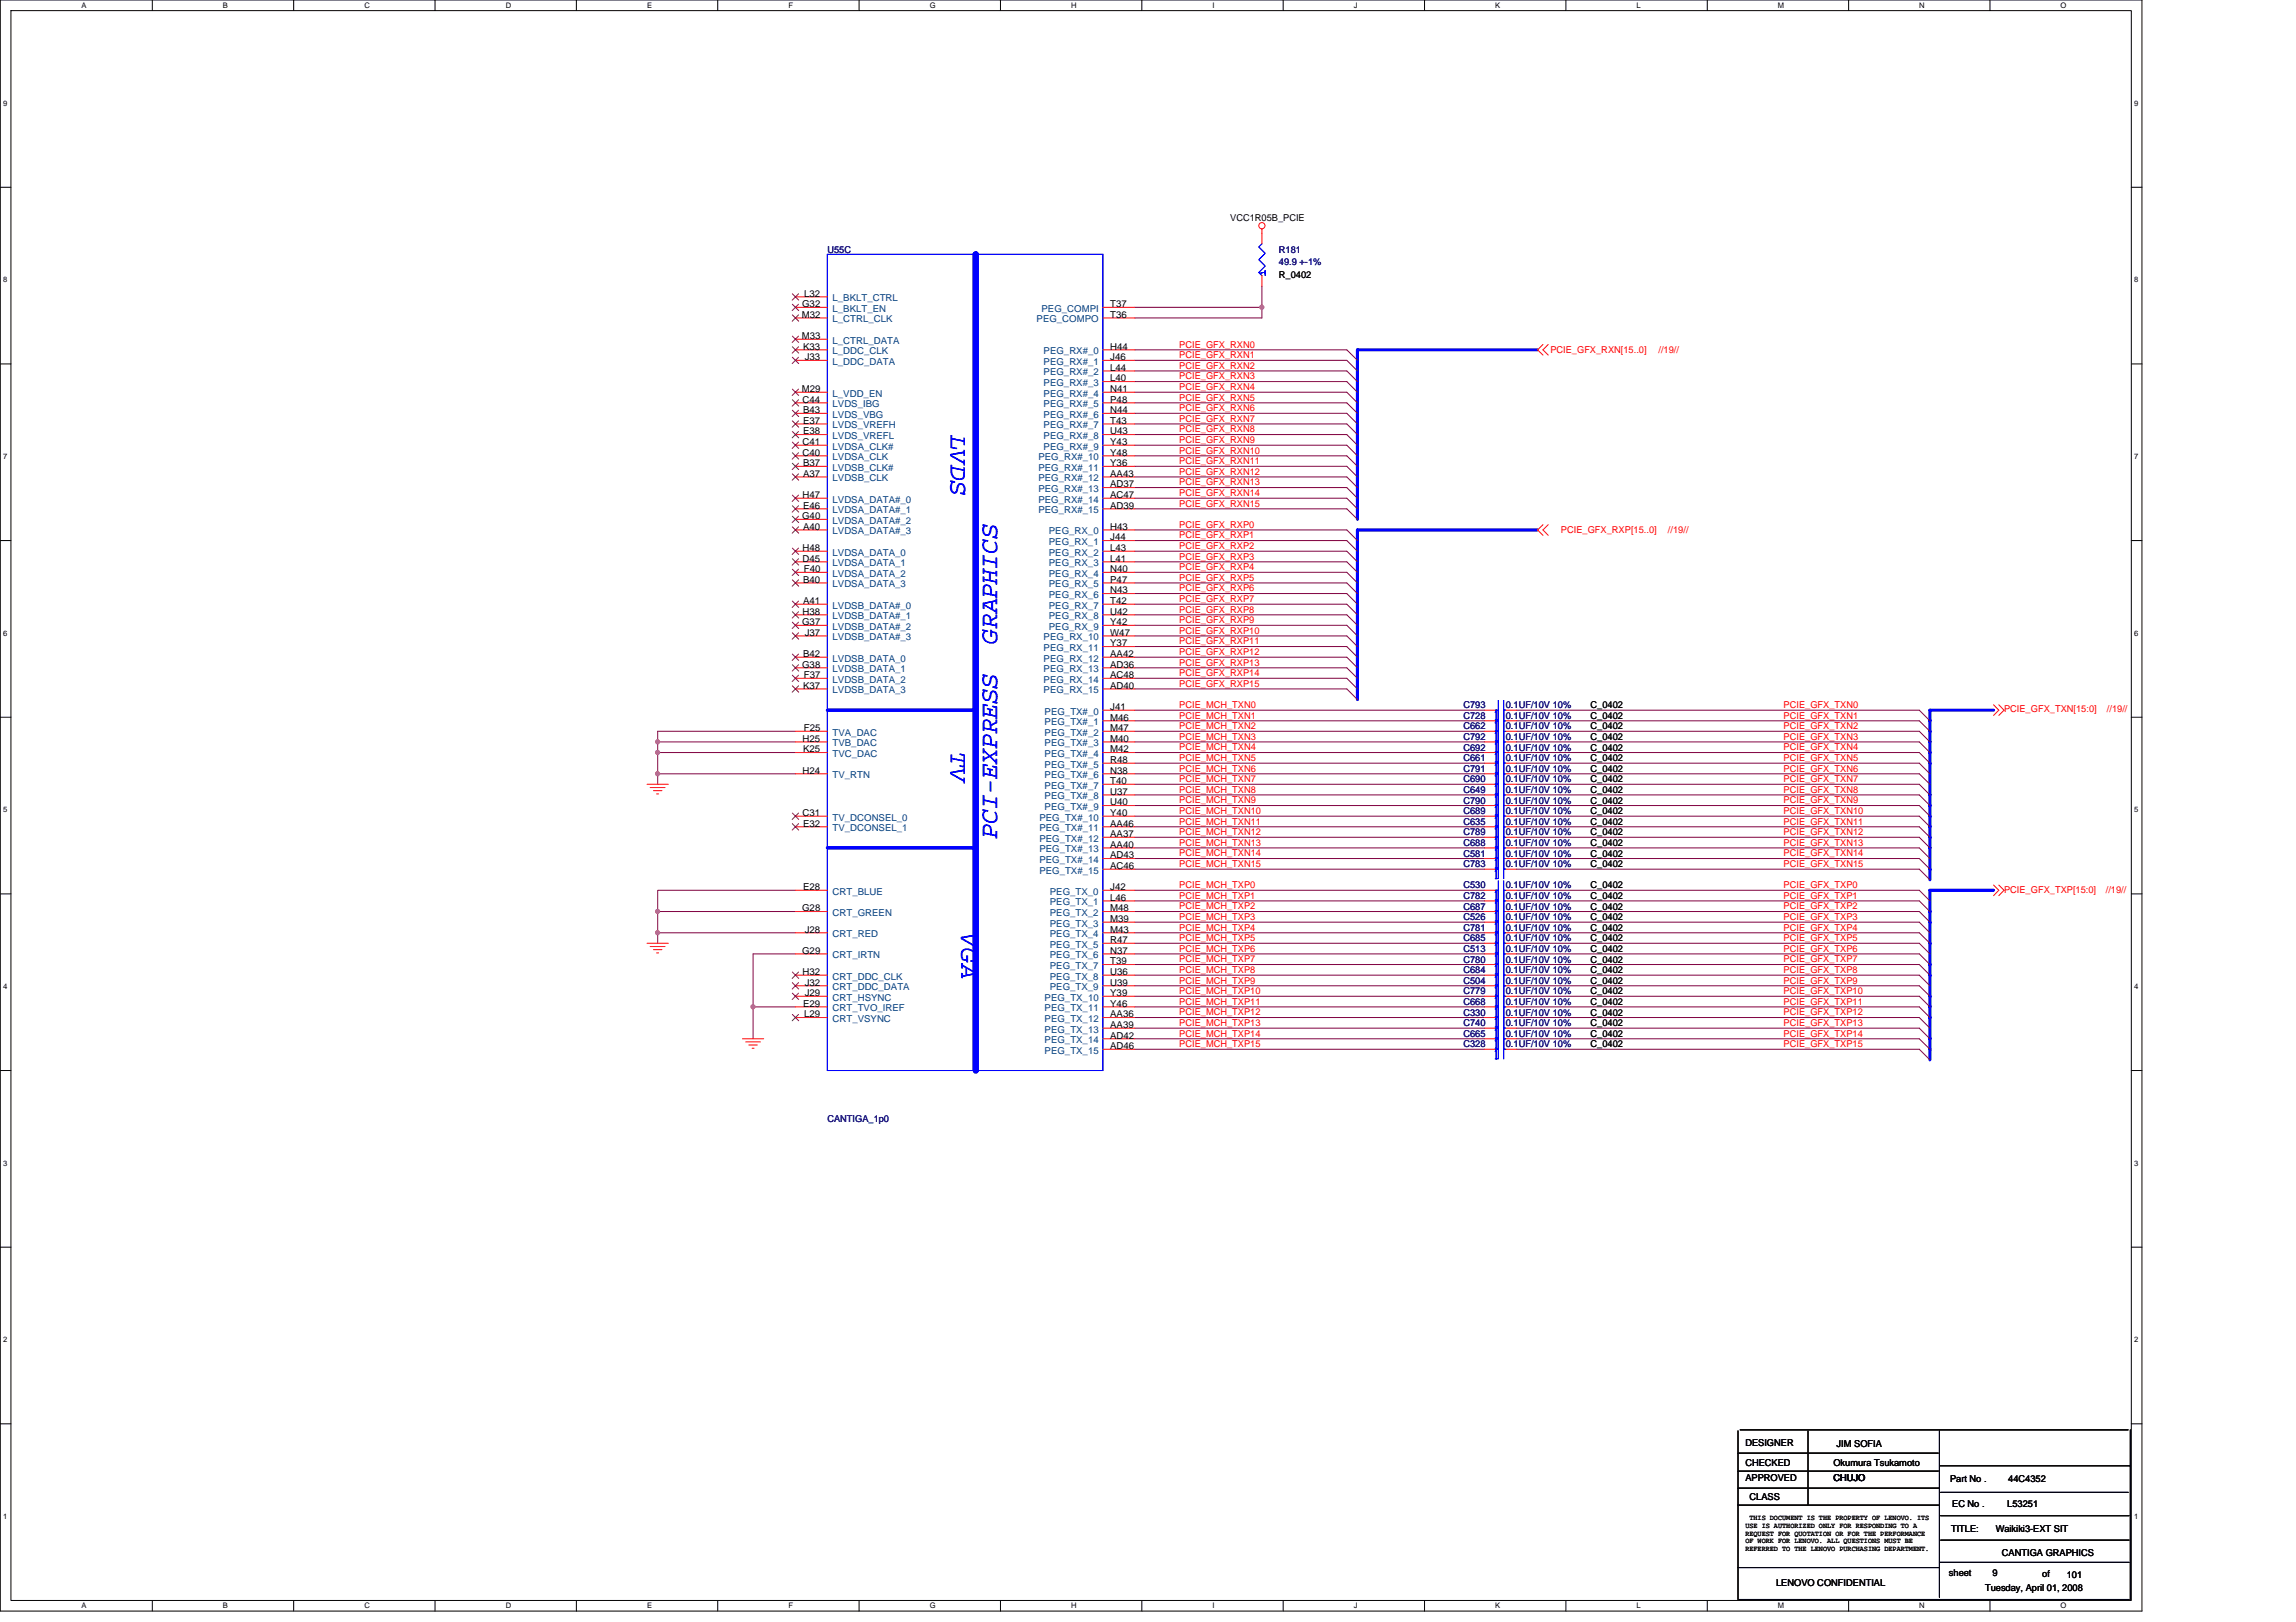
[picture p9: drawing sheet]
<svg xmlns="http://www.w3.org/2000/svg" width="297mm" height="210mm" viewBox="0 0 297 210" stroke-linecap="round" stroke-linejoin="round" font-family="sans-serif">
<defs><g id="words">
<g font-size="3.3" fill="#00f">
<text x="123" y="56.2" transform="rotate(90 123 56.2)">LVDS</text>
<text x="129" y="83.3" transform="rotate(-90 129 83.3)">GRAPHICS</text>
<text x="123" y="97.4" transform="rotate(90 123 97.4)">TV</text>
<text x="129" y="108.6" transform="rotate(-90 129 108.6)">PCI-EXPRESS</text>
<text x="124.4" y="120.7" transform="rotate(90 124.4 120.7)">VGA</text>
</g>
<g font-size="1.2">
<text x="159.1" y="28.6">VCC1R05B_PCIE</text>
<text x="165.5" y="36">R_0402</text>
<text x="103.7" y="41.1">M32</text>
<text x="103.8" y="39.8">G32</text>
<text x="104.1" y="38.4">L32</text>
<text x="143.6" y="41.1">T36</text>
<text x="143.6" y="39.8">T37</text>
<text x="103.7" y="43.9">M33</text>
<text x="103.9" y="45.3">K33</text>
<text x="104.1" y="46.6">J33</text>
<text x="143.6" y="45.3">H44</text>
<text x="143.6" y="46.6">J46</text>
<text x="143.6" y="48">L44</text>
<text x="103.7" y="50.7">M29</text>
<text x="103.8" y="52.1">C44</text>
<text x="103.9" y="53.5">B43</text>
<text x="143.6" y="49.4">L40</text>
<text x="143.6" y="50.7">N41</text>
<text x="143.6" y="52.1">P48</text>
<text x="143.6" y="53.5">N44</text>
<text x="103.8" y="57.6">C41</text>
<text x="103.8" y="59">C40</text>
<text x="103.9" y="54.8">E37</text>
<text x="103.9" y="56.2">E38</text>
<text x="143.6" y="54.8">T43</text>
<text x="143.6" y="56.2">U43</text>
<text x="143.6" y="57.6">Y43</text>
<text x="143.6" y="59">Y48</text>
<text x="103.8" y="64.5">H47</text>
<text x="103.9" y="65.8">E46</text>
<text x="103.9" y="60.3">B37</text>
<text x="103.9" y="61.7">A37</text>
<text x="143.6" y="60.3">Y36</text>
<text x="143.6" y="61.7">AA43</text>
<text x="143.6" y="63.1">AD37</text>
<text x="143.6" y="64.5">AC47</text>
<text x="143.6" y="65.8">AD39</text>
<text x="103.8" y="67.2">G40</text>
<text x="103.8" y="71.3">H48</text>
<text x="103.9" y="68.6">A40</text>
<text x="143.6" y="68.6">H43</text>
<text x="143.6" y="69.9">J44</text>
<text x="143.6" y="71.3">L43</text>
<text x="103.8" y="72.7">D45</text>
<text x="103.9" y="75.4">B40</text>
<text x="104" y="74">F40</text>
<text x="143.6" y="72.7">L41</text>
<text x="143.6" y="74">N40</text>
<text x="143.6" y="75.4">P47</text>
<text x="143.6" y="76.8">N43</text>
<text x="103.8" y="80.9">G37</text>
<text x="103.8" y="79.5">H38</text>
<text x="103.9" y="78.2">A41</text>
<text x="104.1" y="82.3">J37</text>
<text x="143.6" y="78.2">T42</text>
<text x="143.6" y="79.5">U42</text>
<text x="143.6" y="80.9">Y42</text>
<text x="143.6" y="82.3">W47</text>
<text x="143.6" y="83.7">Y37</text>
<text x="103.8" y="86.4">G38</text>
<text x="103.9" y="85">B42</text>
<text x="103.9" y="89.1">K37</text>
<text x="104" y="87.8">F37</text>
<text x="143.6" y="85">AA42</text>
<text x="143.6" y="86.4">AD36</text>
<text x="143.6" y="87.8">AC48</text>
<text x="143.6" y="89.1">AD40</text>
<text x="103.8" y="96">H25</text>
<text x="104" y="94.6">F25</text>
<text x="143.6" y="91.9">J41</text>
<text x="143.6" y="96">M40</text>
<text x="143.6" y="93.3">M46</text>
<text x="143.6" y="94.6">M47</text>
<text x="205.8" y="91.7">C_0402</text>
<text x="205.8" y="94.4">C_0402</text>
<text x="205.8" y="95.8">C_0402</text>
<text x="205.8" y="93">C_0402</text>
<text x="103.8" y="100.1">H24</text>
<text x="103.9" y="97.4">K25</text>
<text x="143.6" y="97.4">M42</text>
<text x="143.6" y="98.7">R48</text>
<text x="143.6" y="100.1">N38</text>
<text x="143.6" y="101.5">T40</text>
<text x="205.8" y="101.3">C_0402</text>
<text x="205.8" y="97.1">C_0402</text>
<text x="205.8" y="99.9">C_0402</text>
<text x="205.8" y="98.5">C_0402</text>
<text x="103.8" y="105.6">C31</text>
<text x="103.9" y="107">E32</text>
<text x="143.6" y="102.8">U37</text>
<text x="143.6" y="104.2">U40</text>
<text x="143.6" y="105.6">Y40</text>
<text x="143.6" y="107">AA46</text>
<text x="205.8" y="102.6">C_0402</text>
<text x="205.8" y="106.7">C_0402</text>
<text x="205.8" y="105.4">C_0402</text>
<text x="205.8" y="104">C_0402</text>
<text x="143.6" y="108.3">AA37</text>
<text x="143.6" y="109.7">AA40</text>
<text x="143.6" y="111.1">AD43</text>
<text x="143.6" y="112.5">AC46</text>
<text x="205.8" y="112.2">C_0402</text>
<text x="205.8" y="110.8">C_0402</text>
<text x="205.8" y="109.5">C_0402</text>
<text x="205.8" y="108.1">C_0402</text>
<text x="103.8" y="117.9">G28</text>
<text x="103.9" y="115.2">E28</text>
<text x="143.6" y="115.2">J42</text>
<text x="143.6" y="116.6">L46</text>
<text x="143.6" y="117.9">M48</text>
<text x="143.6" y="119.3">M39</text>
<text x="205.8" y="117.7">C_0402</text>
<text x="205.8" y="116.3">C_0402</text>
<text x="205.8" y="119.1">C_0402</text>
<text x="205.8" y="115">C_0402</text>
<text x="103.8" y="123.4">G29</text>
<text x="104.1" y="120.7">J28</text>
<text x="143.6" y="120.7">M43</text>
<text x="143.6" y="122">R47</text>
<text x="143.6" y="123.4">N37</text>
<text x="143.6" y="124.8">T39</text>
<text x="205.8" y="120.5">C_0402</text>
<text x="205.8" y="121.8">C_0402</text>
<text x="205.8" y="123.2">C_0402</text>
<text x="205.8" y="124.6">C_0402</text>
<text x="205.8" y="125.9">C_0402</text>
<text x="103.8" y="126.2">H32</text>
<text x="103.9" y="130.3">E29</text>
<text x="104.1" y="131.7">L29</text>
<text x="104.1" y="127.6">J32</text>
<text x="104.1" y="128.9">J29</text>
<text x="143.6" y="126.2">U36</text>
<text x="143.6" y="127.6">U39</text>
<text x="143.6" y="128.9">Y39</text>
<text x="143.6" y="130.3">Y46</text>
<text x="143.6" y="131.7">AA36</text>
<text x="205.8" y="128.7">C_0402</text>
<text x="205.8" y="130">C_0402</text>
<text x="205.8" y="131.4">C_0402</text>
<text x="205.8" y="127.3">C_0402</text>
<text x="143.6" y="133">AA39</text>
<text x="143.6" y="134.4">AD42</text>
<text x="143.6" y="135.8">AD46</text>
<text x="205.8" y="134.2">C_0402</text>
<text x="205.8" y="135.6">C_0402</text>
<text x="205.8" y="132.8">C_0402</text>
<text x="225.8" y="187.1">DESIGNER</text>
<text x="225.8" y="189.7">CHECKED</text>
<text x="225.8" y="191.6">APPROVED</text>
<text x="237.2" y="191.6">CHUJO</text>
<text x="237.2" y="189.7">Okumura Tsukamoto</text>
<text x="237.6" y="187.3">JIM SOFIA</text>
<text x="252.3" y="191.8">Part No .</text>
<text x="259.8" y="191.8">44C4352</text>
<text x="226.4" y="194.1">CLASS</text>
<text x="252.6" y="195.1">EC No .</text>
<text x="259.7" y="195.1">L53251</text>
<text x="252.1" y="204">sheet</text>
<text x="252.4" y="198.2">TITLE:</text>
<text x="257.8" y="204">9</text>
<text x="258.2" y="198.2">Waikiki3-EXT SIT</text>
<text x="259" y="201.4">CANTIGA GRAPHICS</text>
<text x="229.8" y="205.2">LENOVO CONFIDENTIAL</text>
<text x="256.8" y="205.9">Tuesday, April 01, 2008</text>
<text x="264.2" y="204.1">of</text>
<text x="267.4" y="204.3">101</text>
</g>
<g font-size="1.2" fill="#000080">
<text x="107" y="32.7">U55C</text>
<text x="165.5" y="32.7">R181</text>
<text x="165.5" y="34.3">49.9 +-1%</text>
<text x="189.3" y="91.7">C793</text>
<text x="189.3" y="94.4">C662</text>
<text x="189.3" y="95.8">C792</text>
<text x="189.3" y="93">C728</text>
<text x="194.8" y="91.7">0.1UF/10V 10%</text>
<text x="194.8" y="94.4">0.1UF/10V 10%</text>
<text x="194.8" y="95.8">0.1UF/10V 10%</text>
<text x="194.8" y="93">0.1UF/10V 10%</text>
<text x="189.3" y="101.3">C690</text>
<text x="189.3" y="97.1">C692</text>
<text x="189.3" y="99.9">C791</text>
<text x="189.3" y="98.5">C661</text>
<text x="194.8" y="101.3">0.1UF/10V 10%</text>
<text x="194.8" y="97.1">0.1UF/10V 10%</text>
<text x="194.8" y="99.9">0.1UF/10V 10%</text>
<text x="194.8" y="98.5">0.1UF/10V 10%</text>
<text x="189.3" y="102.6">C649</text>
<text x="189.3" y="106.7">C635</text>
<text x="189.3" y="105.4">C689</text>
<text x="189.3" y="104">C790</text>
<text x="194.8" y="102.6">0.1UF/10V 10%</text>
<text x="194.8" y="106.7">0.1UF/10V 10%</text>
<text x="194.8" y="105.4">0.1UF/10V 10%</text>
<text x="194.8" y="104">0.1UF/10V 10%</text>
<text x="189.3" y="112.2">C783</text>
<text x="189.3" y="110.8">C581</text>
<text x="189.3" y="109.5">C688</text>
<text x="189.3" y="108.1">C789</text>
<text x="194.8" y="112.2">0.1UF/10V 10%</text>
<text x="194.8" y="110.8">0.1UF/10V 10%</text>
<text x="194.8" y="109.5">0.1UF/10V 10%</text>
<text x="194.8" y="108.1">0.1UF/10V 10%</text>
<text x="189.3" y="117.7">C687</text>
<text x="189.3" y="116.3">C782</text>
<text x="189.3" y="119.1">C526</text>
<text x="189.3" y="115">C530</text>
<text x="194.8" y="117.7">0.1UF/10V 10%</text>
<text x="194.8" y="116.3">0.1UF/10V 10%</text>
<text x="194.8" y="119.1">0.1UF/10V 10%</text>
<text x="194.8" y="115">0.1UF/10V 10%</text>
<text x="189.3" y="120.5">C781</text>
<text x="189.3" y="121.8">C685</text>
<text x="189.3" y="123.2">C513</text>
<text x="189.3" y="124.6">C780</text>
<text x="189.3" y="125.9">C684</text>
<text x="194.8" y="120.5">0.1UF/10V 10%</text>
<text x="194.8" y="121.8">0.1UF/10V 10%</text>
<text x="194.8" y="123.2">0.1UF/10V 10%</text>
<text x="194.8" y="124.6">0.1UF/10V 10%</text>
<text x="194.8" y="125.9">0.1UF/10V 10%</text>
<text x="189.3" y="128.7">C779</text>
<text x="189.3" y="130">C668</text>
<text x="189.3" y="131.4">C330</text>
<text x="189.3" y="127.3">C504</text>
<text x="194.8" y="128.7">0.1UF/10V 10%</text>
<text x="194.8" y="130">0.1UF/10V 10%</text>
<text x="194.8" y="131.4">0.1UF/10V 10%</text>
<text x="194.8" y="127.3">0.1UF/10V 10%</text>
<text x="189.3" y="134.2">C665</text>
<text x="189.3" y="135.6">C328</text>
<text x="189.3" y="132.8">C740</text>
<text x="194.8" y="134.2">0.1UF/10V 10%</text>
<text x="194.8" y="135.6">0.1UF/10V 10%</text>
<text x="194.8" y="132.8">0.1UF/10V 10%</text>
<text x="107" y="145.1">CANTIGA_1p0</text>
</g>
<g font-size="1.2" fill="#004080">
<text x="107.7" y="41.7">L_CTRL_CLK</text>
<text x="107.7" y="40.3">L_BKLT_EN</text>
<text x="107.7" y="39">L_BKLT_CTRL</text>
<text x="134.1" y="41.7">PEG_COMPO</text>
<text x="134.7" y="40.3">PEG_COMPI</text>
<text x="107.7" y="44.5">L_CTRL_DATA</text>
<text x="107.7" y="45.8">L_DDC_CLK</text>
<text x="107.7" y="47.2">L_DDC_DATA</text>
<text x="135" y="45.8">PEG_RX#_0</text>
<text x="135" y="47.2">PEG_RX#_1</text>
<text x="107.7" y="51.3">L_VDD_EN</text>
<text x="107.7" y="52.7">LVDS_IBG</text>
<text x="135" y="48.6">PEG_RX#_2</text>
<text x="135" y="50">PEG_RX#_3</text>
<text x="135" y="51.3">PEG_RX#_4</text>
<text x="135" y="52.7">PEG_RX#_5</text>
<text x="107.7" y="54.1">LVDS_VBG</text>
<text x="107.7" y="55.4">LVDS_VREFH</text>
<text x="107.7" y="56.8">LVDS_VREFL</text>
<text x="107.7" y="58.2">LVDSA_CLK#</text>
<text x="107.7" y="59.6">LVDSA_CLK</text>
<text x="134.3" y="59.6">PEG_RX#_10</text>
<text x="135" y="54.1">PEG_RX#_6</text>
<text x="135" y="55.4">PEG_RX#_7</text>
<text x="135" y="56.8">PEG_RX#_8</text>
<text x="135" y="58.2">PEG_RX#_9</text>
<text x="107.7" y="65">LVDSA_DATA#_0</text>
<text x="107.7" y="60.9">LVDSB_CLK#</text>
<text x="107.7" y="62.3">LVDSB_CLK</text>
<text x="134.3" y="60.9">PEG_RX#_11</text>
<text x="134.3" y="62.3">PEG_RX#_12</text>
<text x="134.3" y="63.7">PEG_RX#_13</text>
<text x="134.3" y="65">PEG_RX#_14</text>
<text x="107.7" y="66.4">LVDSA_DATA#_1</text>
<text x="107.7" y="67.8">LVDSA_DATA#_2</text>
<text x="107.7" y="71.9">LVDSA_DATA_0</text>
<text x="107.7" y="69.2">LVDSA_DATA#_3</text>
<text x="134.3" y="66.4">PEG_RX#_15</text>
<text x="135.7" y="69.2">PEG_RX_0</text>
<text x="135.7" y="70.5">PEG_RX_1</text>
<text x="135.7" y="71.9">PEG_RX_2</text>
<text x="107.7" y="73.3">LVDSA_DATA_1</text>
<text x="107.7" y="74.6">LVDSA_DATA_2</text>
<text x="107.7" y="76">LVDSA_DATA_3</text>
<text x="135.7" y="73.3">PEG_RX_3</text>
<text x="135.7" y="74.6">PEG_RX_4</text>
<text x="135.7" y="76">PEG_RX_5</text>
<text x="135.7" y="77.4">PEG_RX_6</text>
<text x="107.7" y="78.8">LVDSB_DATA#_0</text>
<text x="107.7" y="80.1">LVDSB_DATA#_1</text>
<text x="107.7" y="81.5">LVDSB_DATA#_2</text>
<text x="107.7" y="82.9">LVDSB_DATA#_3</text>
<text x="135" y="82.9">PEG_RX_10</text>
<text x="135.7" y="78.8">PEG_RX_7</text>
<text x="135.7" y="80.1">PEG_RX_8</text>
<text x="135.7" y="81.5">PEG_RX_9</text>
<text x="107.7" y="87">LVDSB_DATA_1</text>
<text x="107.7" y="88.3">LVDSB_DATA_2</text>
<text x="107.7" y="85.6">LVDSB_DATA_0</text>
<text x="107.7" y="89.7">LVDSB_DATA_3</text>
<text x="135" y="84.2">PEG_RX_11</text>
<text x="135" y="85.6">PEG_RX_12</text>
<text x="135" y="87">PEG_RX_13</text>
<text x="135" y="88.3">PEG_RX_14</text>
<text x="135" y="89.7">PEG_RX_15</text>
<text x="107.7" y="95.2">TVA_DAC</text>
<text x="135.1" y="92.5">PEG_TX#_0</text>
<text x="135.1" y="93.9">PEG_TX#_1</text>
<text x="135.1" y="95.2">PEG_TX#_2</text>
<text x="107.7" y="96.6">TVB_DAC</text>
<text x="107.7" y="98">TVC_DAC</text>
<text x="107.7" y="100.7">TV_RTN</text>
<text x="135.1" y="96.6">PEG_TX#_3</text>
<text x="135.1" y="98">PEG_TX#_4</text>
<text x="135.1" y="99.3">PEG_TX#_5</text>
<text x="135.1" y="100.7">PEG_TX#_6</text>
<text x="107.7" y="106.2">TV_DCONSEL_0</text>
<text x="107.7" y="107.6">TV_DCONSEL_1</text>
<text x="134.5" y="106.2">PEG_TX#_10</text>
<text x="134.5" y="107.6">PEG_TX#_11</text>
<text x="135.1" y="102.1">PEG_TX#_7</text>
<text x="135.1" y="103.4">PEG_TX#_8</text>
<text x="135.1" y="104.8">PEG_TX#_9</text>
<text x="134.5" y="108.9">PEG_TX#_12</text>
<text x="134.5" y="110.3">PEG_TX#_13</text>
<text x="134.5" y="111.7">PEG_TX#_14</text>
<text x="134.5" y="113.1">PEG_TX#_15</text>
<text x="107.7" y="115.8">CRT_BLUE</text>
<text x="107.7" y="118.5">CRT_GREEN</text>
<text x="135.8" y="115.8">PEG_TX_0</text>
<text x="135.8" y="117.2">PEG_TX_1</text>
<text x="135.8" y="118.5">PEG_TX_2</text>
<text x="135.8" y="119.9">PEG_TX_3</text>
<text x="107.7" y="121.3">CRT_RED</text>
<text x="107.7" y="124">CRT_IRTN</text>
<text x="135.8" y="121.3">PEG_TX_4</text>
<text x="135.8" y="122.6">PEG_TX_5</text>
<text x="135.8" y="124">PEG_TX_6</text>
<text x="135.8" y="125.4">PEG_TX_7</text>
<text x="107.7" y="126.8">CRT_DDC_CLK</text>
<text x="107.7" y="128.1">CRT_DDC_DATA</text>
<text x="107.7" y="129.5">CRT_HSYNC</text>
<text x="107.7" y="130.9">CRT_TVO_IREF</text>
<text x="135.1" y="129.5">PEG_TX_10</text>
<text x="135.1" y="130.9">PEG_TX_11</text>
<text x="135.8" y="126.8">PEG_TX_8</text>
<text x="135.8" y="128.1">PEG_TX_9</text>
<text x="107.7" y="132.2">CRT_VSYNC</text>
<text x="135.1" y="132.2">PEG_TX_12</text>
<text x="135.1" y="133.6">PEG_TX_13</text>
<text x="135.1" y="135">PEG_TX_14</text>
<text x="135.1" y="136.4">PEG_TX_15</text>
</g>
<g font-size="1.2" fill="#f00">
<text x="152.6" y="45">PCIE_GFX_RXN0</text>
<text x="152.6" y="46.4">PCIE_GFX_RXN1</text>
<text x="152.6" y="47.7">PCIE_GFX_RXN2</text>
<text x="200.6" y="45.7">PCIE_GFX_RXN[15..0]</text>
<text x="214.6" y="45.7">//19//</text>
<text x="152.6" y="49.1">PCIE_GFX_RXN3</text>
<text x="152.6" y="50.5">PCIE_GFX_RXN4</text>
<text x="152.6" y="51.9">PCIE_GFX_RXN5</text>
<text x="152.6" y="53.2">PCIE_GFX_RXN6</text>
<text x="152.6" y="54.6">PCIE_GFX_RXN7</text>
<text x="152.6" y="56">PCIE_GFX_RXN8</text>
<text x="152.6" y="57.3">PCIE_GFX_RXN9</text>
<text x="152.6" y="58.7">PCIE_GFX_RXN10</text>
<text x="152.6" y="60.1">PCIE_GFX_RXN11</text>
<text x="152.6" y="61.4">PCIE_GFX_RXN12</text>
<text x="152.6" y="62.8">PCIE_GFX_RXN13</text>
<text x="152.6" y="64.2">PCIE_GFX_RXN14</text>
<text x="152.6" y="65.6">PCIE_GFX_RXN15</text>
<text x="152.6" y="68.3">PCIE_GFX_RXP0</text>
<text x="152.6" y="69.7">PCIE_GFX_RXP1</text>
<text x="152.6" y="71.1">PCIE_GFX_RXP2</text>
<text x="201.9" y="69">PCIE_GFX_RXP[15..0]</text>
<text x="215.8" y="69">//19//</text>
<text x="152.6" y="72.4">PCIE_GFX_RXP3</text>
<text x="152.6" y="73.8">PCIE_GFX_RXP4</text>
<text x="152.6" y="75.2">PCIE_GFX_RXP5</text>
<text x="152.6" y="76.5">PCIE_GFX_RXP6</text>
<text x="152.6" y="77.9">PCIE_GFX_RXP7</text>
<text x="152.6" y="79.3">PCIE_GFX_RXP8</text>
<text x="152.6" y="80.6">PCIE_GFX_RXP9</text>
<text x="152.6" y="82">PCIE_GFX_RXP10</text>
<text x="152.6" y="83.4">PCIE_GFX_RXP11</text>
<text x="152.6" y="84.8">PCIE_GFX_RXP12</text>
<text x="152.6" y="86.1">PCIE_GFX_RXP13</text>
<text x="152.6" y="87.5">PCIE_GFX_RXP14</text>
<text x="152.6" y="88.9">PCIE_GFX_RXP15</text>
<text x="152.6" y="95.7">PCIE_MCH_TXN3</text>
<text x="152.6" y="93">PCIE_MCH_TXN1</text>
<text x="152.6" y="94.4">PCIE_MCH_TXN2</text>
<text x="152.6" y="91.6">PCIE_MCH_TXN0</text>
<text x="230.8" y="93">PCIE_GFX_TXN1</text>
<text x="230.8" y="95.7">PCIE_GFX_TXN3</text>
<text x="230.8" y="94.4">PCIE_GFX_TXN2</text>
<text x="230.8" y="91.6">PCIE_GFX_TXN0</text>
<text x="259.3" y="92.2">PCIE_GFX_TXN[15:0]</text>
<text x="272.6" y="92.2">//19//</text>
<text x="152.6" y="97.1">PCIE_MCH_TXN4</text>
<text x="152.6" y="98.5">PCIE_MCH_TXN5</text>
<text x="152.6" y="99.9">PCIE_MCH_TXN6</text>
<text x="152.6" y="101.2">PCIE_MCH_TXN7</text>
<text x="230.8" y="101.2">PCIE_GFX_TXN7</text>
<text x="230.8" y="97.1">PCIE_GFX_TXN4</text>
<text x="230.8" y="98.5">PCIE_GFX_TXN5</text>
<text x="230.8" y="99.9">PCIE_GFX_TXN6</text>
<text x="152.6" y="104">PCIE_MCH_TXN9</text>
<text x="152.6" y="105.3">PCIE_MCH_TXN10</text>
<text x="152.6" y="106.7">PCIE_MCH_TXN11</text>
<text x="152.6" y="102.6">PCIE_MCH_TXN8</text>
<text x="230.8" y="105.3">PCIE_GFX_TXN10</text>
<text x="230.8" y="106.7">PCIE_GFX_TXN11</text>
<text x="230.8" y="104">PCIE_GFX_TXN9</text>
<text x="230.8" y="102.6">PCIE_GFX_TXN8</text>
<text x="152.6" y="108.1">PCIE_MCH_TXN12</text>
<text x="152.6" y="109.5">PCIE_MCH_TXN13</text>
<text x="152.6" y="110.8">PCIE_MCH_TXN14</text>
<text x="152.6" y="112.2">PCIE_MCH_TXN15</text>
<text x="230.8" y="110.8">PCIE_GFX_TXN14</text>
<text x="230.8" y="109.5">PCIE_GFX_TXN13</text>
<text x="230.8" y="108.1">PCIE_GFX_TXN12</text>
<text x="230.8" y="112.2">PCIE_GFX_TXN15</text>
<text x="152.6" y="119.1">PCIE_MCH_TXP3</text>
<text x="152.6" y="114.9">PCIE_MCH_TXP0</text>
<text x="152.6" y="116.3">PCIE_MCH_TXP1</text>
<text x="152.6" y="117.7">PCIE_MCH_TXP2</text>
<text x="230.8" y="117.7">PCIE_GFX_TXP2</text>
<text x="230.8" y="116.3">PCIE_GFX_TXP1</text>
<text x="230.8" y="119.1">PCIE_GFX_TXP3</text>
<text x="230.8" y="114.9">PCIE_GFX_TXP0</text>
<text x="259.3" y="115.5">PCIE_GFX_TXP[15:0]</text>
<text x="272.4" y="115.5">//19//</text>
<text x="152.6" y="120.4">PCIE_MCH_TXP4</text>
<text x="152.6" y="121.8">PCIE_MCH_TXP5</text>
<text x="152.6" y="123.2">PCIE_MCH_TXP6</text>
<text x="152.6" y="124.5">PCIE_MCH_TXP7</text>
<text x="152.6" y="125.9">PCIE_MCH_TXP8</text>
<text x="230.8" y="121.8">PCIE_GFX_TXP5</text>
<text x="230.8" y="123.2">PCIE_GFX_TXP6</text>
<text x="230.8" y="124.5">PCIE_GFX_TXP7</text>
<text x="230.8" y="125.9">PCIE_GFX_TXP8</text>
<text x="230.8" y="120.4">PCIE_GFX_TXP4</text>
<text x="152.6" y="128.7">PCIE_MCH_TXP10</text>
<text x="152.6" y="130">PCIE_MCH_TXP11</text>
<text x="152.6" y="131.4">PCIE_MCH_TXP12</text>
<text x="152.6" y="127.3">PCIE_MCH_TXP9</text>
<text x="230.8" y="128.7">PCIE_GFX_TXP10</text>
<text x="230.8" y="130">PCIE_GFX_TXP11</text>
<text x="230.8" y="131.4">PCIE_GFX_TXP12</text>
<text x="230.8" y="127.3">PCIE_GFX_TXP9</text>
<text x="152.6" y="132.8">PCIE_MCH_TXP13</text>
<text x="152.6" y="134.2">PCIE_MCH_TXP14</text>
<text x="152.6" y="135.5">PCIE_MCH_TXP15</text>
<text x="230.8" y="132.8">PCIE_GFX_TXP13</text>
<text x="230.8" y="134.2">PCIE_GFX_TXP14</text>
<text x="230.8" y="135.5">PCIE_GFX_TXP15</text>
</g>
<g font-size="1">
<text x="10.6" y="1">A</text>
<text x="28.8" y="1">B</text>
<text x="47.1" y="1">C</text>
<text x="65.4" y="1">D</text>
<text x="83.7" y="1">E</text>
<text x="102" y="1">F</text>
<text x="120.3" y="1">G</text>
<text x="138.6" y="1">H</text>
<text x="156.9" y="1">I</text>
<text x="175.2" y="1">J</text>
<text x="193.4" y="1">K</text>
<text x="211.7" y="1">L</text>
<text x="230" y="1">M</text>
<text x="248.3" y="1">N</text>
<text x="266.6" y="1">O</text>
<text x=".4" y="13.7">9</text>
<text x="276.1" y="13.7">9</text>
<text x=".4" y="36.6">8</text>
<text x="276.1" y="36.6">8</text>
<text x=".4" y="59.4">7</text>
<text x="276.1" y="59.4">7</text>
<text x=".4" y="82.3">6</text>
<text x="276.1" y="82.3">6</text>
<text x=".4" y="105.1">5</text>
<text x="276.1" y="105.1">5</text>
<text x=".4" y="128">4</text>
<text x="276.1" y="128">4</text>
<text x=".4" y="150.9">3</text>
<text x="276.1" y="150.9">3</text>
<text x=".4" y="173.7">2</text>
<text x="276.1" y="173.7">2</text>
<text x=".4" y="196.6">1</text>
<text x="225.8" y="197.7">USE IS AUTHORIZED ONLY FOR RESPONDING TO A</text>
<text x="226.3" y="196.7">THIS DOCUMENT IS THE PROPERTY OF LENOVO. ITS</text>
<text x="276.1" y="196.6">1</text>
<text x="225.8" y="198.7">REQUEST FOR QUOTATION OR FOR THE PERFORMANCE</text>
<text x="225.8" y="199.7">OF WORK FOR LENOVO. ALL QUESTIONS MUST BE</text>
<text x="225.8" y="200.7">REFERRED TO THE LENOVO PURCHASING DEPARTMENT.</text>
<text x="10.6" y="208.2">A</text>
<text x="28.8" y="208.2">B</text>
<text x="47.1" y="208.2">C</text>
<text x="65.4" y="208.2">D</text>
<text x="83.7" y="208.2">E</text>
<text x="102" y="208.2">F</text>
<text x="120.3" y="208.2">G</text>
<text x="138.6" y="208.2">H</text>
<text x="156.9" y="208.2">I</text>
<text x="175.2" y="208.2">J</text>
<text x="193.4" y="208.2">K</text>
<text x="211.7" y="208.2">L</text>
<text x="230" y="208.2">M</text>
<text x="248.3" y="208.2">N</text>
<text x="266.6" y="208.2">O</text>
</g>
</g></defs>
<path d="M0 0h277.1v208.5h-277.1zM1.4 1.4h274.3v205.7h-274.3z" fill="none" stroke="#000" stroke-width=".13"/>
<g fill="#fff">
<path d="M10.6 .1h.6v1.1h-.6z"/>
<path d="M10.6 207.3h.6v1.1h-.6z"/>
</g>
<path d="M19.7 0v1.4M19.7 207.1v1.4" fill="none" stroke="#000" stroke-width=".13"/>
<g fill="#fff">
<path d="M28.8 .1h.7v1.1h-.7z"/>
<path d="M28.8 207.3h.7v1.1h-.7z"/>
</g>
<path d="M38 0v1.4M38 207.1v1.4" fill="none" stroke="#000" stroke-width=".13"/>
<g fill="#fff">
<path d="M47.1 .1h.7v1.1h-.7z"/>
<path d="M47.1 207.3h.7v1.1h-.7z"/>
</g>
<path d="M56.3 0v1.4M56.3 207.1v1.4" fill="none" stroke="#000" stroke-width=".13"/>
<g fill="#fff">
<path d="M65.4 .1h.7v1.1h-.7z"/>
<path d="M65.4 207.3h.7v1.1h-.7z"/>
</g>
<path d="M74.6 0v1.4M74.6 207.1v1.4" fill="none" stroke="#000" stroke-width=".13"/>
<g fill="#fff">
<path d="M83.7 .1h.7v1.1h-.7z"/>
<path d="M83.7 207.3h.7v1.1h-.7z"/>
</g>
<path d="M92.9 0v1.4M92.9 207.1v1.4" fill="none" stroke="#000" stroke-width=".13"/>
<g fill="#fff">
<path d="M102 .1h.6v1.1h-.6z"/>
<path d="M102 207.3h.6v1.1h-.6z"/>
</g>
<path d="M111.1 0v1.4M111.1 207.1v1.4" fill="none" stroke="#000" stroke-width=".13"/>
<g fill="#fff">
<path d="M120.3 .1h.7v1.1h-.7z"/>
<path d="M120.3 207.3h.7v1.1h-.7z"/>
</g>
<path d="M129.4 0v1.4M129.4 207.1v1.4" fill="none" stroke="#000" stroke-width=".13"/>
<g fill="#fff">
<path d="M138.6 .1h.7v1.1h-.7z"/>
<path d="M138.6 207.3h.7v1.1h-.7z"/>
</g>
<path d="M147.7 0v1.4M147.7 207.1v1.4" fill="none" stroke="#000" stroke-width=".13"/>
<g fill="#fff">
<path d="M156.9 .1h.2v1.1h-.2z"/>
<path d="M156.9 207.3h.2v1.1h-.2z"/>
</g>
<path d="M166 0v1.4M166 207.1v1.4" fill="none" stroke="#000" stroke-width=".13"/>
<g fill="#fff">
<path d="M175.2 .1h.4v1.1h-.4z"/>
<path d="M175.2 207.3h.4v1.1h-.4z"/>
</g>
<path d="M184.3 0v1.4M184.3 207.1v1.4" fill="none" stroke="#000" stroke-width=".13"/>
<g fill="#fff">
<path d="M193.4 .1h.7v1.1h-.7z"/>
<path d="M193.4 207.3h.7v1.1h-.7z"/>
</g>
<path d="M202.6 0v1.4M202.6 207.1v1.4" fill="none" stroke="#000" stroke-width=".13"/>
<g fill="#fff">
<path d="M211.7 .1h.6v1.1h-.6z"/>
<path d="M211.7 207.3h.6v1.1h-.6z"/>
</g>
<path d="M220.9 0v1.4M220.9 207.1v1.4" fill="none" stroke="#000" stroke-width=".13"/>
<g fill="#fff">
<path d="M230 .1h.8v1.1h-.8z"/>
<path d="M230 207.3h.8v1.1h-.8z"/>
</g>
<path d="M239.2 0v1.4M239.2 207.1v1.4" fill="none" stroke="#000" stroke-width=".13"/>
<g fill="#fff">
<path d="M248.3 .1h.7v1.1h-.7z"/>
<path d="M248.3 207.3h.7v1.1h-.7z"/>
</g>
<path d="M257.4 0v1.4M257.4 207.1v1.4" fill="none" stroke="#000" stroke-width=".13"/>
<g fill="#fff">
<path d="M266.6 .1h.8v1.1h-.8z"/>
<path d="M266.6 207.3h.8v1.1h-.8z"/>
<path d="M.4 12.8h.5v1.1h-.5z"/>
<path d="M276.1 12.8h.5v1.1h-.5z"/>
<path d="M.4 35.7h.5v1.1h-.5z"/>
<path d="M276.1 35.7h.5v1.1h-.5z"/>
</g>
<path d="M0 24.2h1.4M275.7 24.2h1.4" fill="none" stroke="#000" stroke-width=".13"/>
<g fill="#fff">
<path d="M.4 58.5h.5v1.1h-.5z"/>
<path d="M276.1 58.5h.5v1.1h-.5z"/>
</g>
<path d="M0 47.1h1.4M275.7 47.1h1.4" fill="none" stroke="#000" stroke-width=".13"/>
<g fill="#fff">
<path d="M.4 81.4h.5v1.1h-.5z"/>
<path d="M276.1 81.4h.5v1.1h-.5z"/>
</g>
<path d="M0 70h1.4M275.7 70h1.4" fill="none" stroke="#000" stroke-width=".13"/>
<g fill="#fff">
<path d="M.4 104.2h.5v1.1h-.5z"/>
<path d="M276.1 104.2h.5v1.1h-.5z"/>
</g>
<path d="M0 92.8h1.4M275.7 92.8h1.4" fill="none" stroke="#000" stroke-width=".13"/>
<g fill="#fff">
<path d="M.4 127.1h.5v1.1h-.5z"/>
<path d="M276.1 127.1h.5v1.1h-.5z"/>
</g>
<path d="M0 115.7h1.4M275.7 115.7h1.4" fill="none" stroke="#000" stroke-width=".13"/>
<g fill="#fff">
<path d="M.4 150h.5v1.1h-.5z"/>
<path d="M276.1 150h.5v1.1h-.5z"/>
</g>
<path d="M0 138.5h1.4M275.7 138.5h1.4" fill="none" stroke="#000" stroke-width=".13"/>
<g fill="#fff">
<path d="M.4 172.8h.5v1.1h-.5z"/>
<path d="M276.1 172.8h.5v1.1h-.5z"/>
</g>
<path d="M0 161.4h1.4M275.7 161.4h1.4" fill="none" stroke="#000" stroke-width=".13"/>
<g fill="#fff">
<path d="M.4 195.7h.5v1.1h-.5z"/>
<path d="M276.1 195.7h.5v1.1h-.5z"/>
</g>
<g fill="none" stroke="#000" stroke-width=".13">
<path d="M0 184.3h1.4M224.8 188h26M224.8 190.4h26M224.8 192.6h26.1M224.8 194.8h26.1M224.8 185.2v21.8M225.1 185h50.2M233.9 185.2v9.6M250.9 185.2v21.5M250.9 189.7h24.7M251.1 196.2h24.4M251.1 193.1h24.2"/>
<path d="M251.1 199.3h24.4M275.6 185v22M275.7 184.3h1.4M224.8 202.9h26.1M225 207h50.5M250.9 202.2h24.6"/>
</g>
<g fill="none" stroke="#800040" stroke-width=".13">
<path d="M146.8 39.8h16.5M163.3 37v4.1h-16.5M146.8 45.3h27.4l1.4 1.3M146.8 46.6h27.4l1.4 1.4M146.8 48h27.4l1.4 1.4M146.8 49.4h27.4l1.4 1.4M146.8 50.8h27.4l1.4 1.3M146.8 52.1h27.4l1.4 1.4M146.8 53.5h27.4l1.4 1.4M146.8 54.9h27.4l1.4 1.3M146.8 56.2h27.4l1.4 1.4M146.8 57.6h27.4l1.4 1.4"/>
<path d="M146.8 59h27.4l1.4 1.3M146.8 60.3h27.4l1.4 1.4M146.8 61.7h27.4l1.4 1.4M146.8 63.1h27.4l1.4 1.4M146.8 64.5h27.4l1.4 1.3M146.8 65.8h27.4l1.4 1.4M146.8 68.6h27.4l1.4 1.4M146.8 70h27.4l1.4 1.3M146.8 71.3h27.4l1.4 1.4M146.8 72.7h27.4l1.4 1.4M146.8 74.1h27.4l1.4 1.3M146.8 75.4h27.4l1.4 1.4"/>
<path d="M146.8 76.8h27.4l1.4 1.4M146.8 78.2h27.4l1.4 1.4M146.8 79.6h27.4l1.4 1.3M85.1 96v1.4h17.8M85.1 97.4v4.1M102.9 94.6h-17.8v1.4h17.8M146.8 93.3h45.3M146.8 97.4h45.3M146.8 96h45.3M146.8 94.6h45.3M146.8 98.8h45.3M146.8 80.9h27.4l1.4 1.4"/>
<path d="M146.8 82.3h27.4l1.4 1.4M146.8 83.7h27.4l1.4 1.3M146.8 85h27.4l1.4 1.4M146.8 86.4h27.4l1.4 1.4M146.8 87.8h27.4l1.4 1.4M146.8 89.2h27.4l1.4 1.3M146.8 91.9h45.3M196.2 93.3h52.1l1.4 1.3M196.2 97.4h52.1l1.4 1.4M196.2 96h52.1l1.4 1.4M196.2 94.6h52.1l1.4 1.4M196.2 98.8h52.1l1.4 1.3"/>
<path d="M196.2 91.9h52.1l1.4 1.4M85.1 100.1h17.8M102.9 115.2h-17.8v2.8M102.9 118h-17.8v2.7M146.8 101.5h45.3M146.8 119.3h45.3M146.8 104.2h45.3M146.8 100.1h45.3M146.8 105.6h45.3M146.8 107h45.3M146.8 111.1h45.3M146.8 118h45.3"/>
<path d="M146.8 116.6h45.3M146.8 109.7h45.3M146.8 108.4h45.3M146.8 115.2h45.3M146.8 102.9h45.3M146.8 112.5h45.3M196.2 101.5h52.1l1.4 1.4M196.2 119.3h52.1l1.4 1.4M196.2 104.2h52.1l1.4 1.4M196.2 100.1h52.1l1.4 1.4M196.2 105.6h52.1l1.4 1.4M196.2 107h52.1l1.4 1.4"/>
<path d="M196.2 111.1h52.1l1.4 1.4M196.2 118h52.1l1.4 1.3M196.2 116.6h52.1l1.4 1.4M196.2 109.7h52.1l1.4 1.4M196.2 108.4h52.1l1.4 1.3M196.2 115.2h52.1l1.4 1.4M196.2 102.9h52.1l1.4 1.3M196.2 112.5h52.1l1.4 1.4M85.1 120.7h17.8M85.1 120.7v1.4M97.4 130.3h5.5M102.9 123.4h-5.5v11"/>
<path d="M146.8 128.9h45.3M146.8 133.1h45.3M146.8 122.1h45.3M146.8 130.3h45.3M146.8 134.4h45.3M146.8 123.4h45.3M146.8 120.7h45.3M146.8 131.7h45.3M146.8 135.8h45.3M146.8 124.8h45.3M146.8 126.2h45.3M146.8 127.6h45.3"/>
<path d="M196.2 128.9h52.1l1.4 1.4M196.2 133.1h52.1l1.4 1.3M196.2 122.1h52.1l1.4 1.3M196.2 130.3h52.1l1.4 1.4M196.2 134.4h52.1l1.4 1.4M196.2 123.4h52.1l1.4 1.4M196.2 120.7h52.1l1.4 1.4M196.2 131.7h52.1l1.4 1.4M196.2 135.8h52.1l1.4 1.4M196.2 124.8h52.1l1.4 1.4M196.2 126.2h52.1l1.4 1.4M196.2 127.6h52.1l1.4 1.3"/>
</g>
<g fill="#f0f" stroke="#f0f" stroke-width=".13">
<circle cx="85.1" cy="100.1" r=".27"/>
<circle cx="163.2" cy="39.8" r=".27"/>
<circle cx="85.1" cy="96" r=".27"/>
<circle cx="85.1" cy="97.4" r=".27"/>
<circle cx="85.1" cy="117.9" r=".27"/>
<circle cx="85.1" cy="120.7" r=".27"/>
<circle cx="97.4" cy="130.3" r=".27"/>
</g>
<path d="M198.9 45.3h-23.3v21.9M198.9 68.6h-23.3v21.9M107 91.9h19.2M257.9 91.9h-8.2v22M107 109.7h19.2M257.9 115.2h-8.2v22" fill="none" stroke="#00f" stroke-width=".4"/>
<g fill="none" stroke="#f00" stroke-width=".13">
<path d="M102.9 39.8h4.1M102.9 38.4h4.1M142.7 39.8h4.1M163.3 29.6v2M163.3 35.7v1.3M102.9 41.1h4.1M102.9 45.3h4.1M102.9 46.6h4.1M102.9 50.8h4.1M102.9 52.1h4.1M102.9 53.5h4.1M102.9 54.9h4.1"/>
<path d="M102.9 56.2h4.1M102.9 57.6h4.1M102.9 59h4.1M102.9 43.9h4.1M142.7 41.1h4.1M142.7 45.3h4.1M142.7 46.6h4.1M142.7 48h4.1M142.7 49.4h4.1M142.7 50.8h4.1M142.7 52.1h4.1M142.7 53.5h4.1"/>
<path d="M142.7 54.9h4.1M142.7 56.2h4.1M142.7 57.6h4.1M142.7 59h4.1M199.6 44.6l-.7 .7 .7 .7M200.3 44.6l-.7 .7 .7 .7M102.9 60.3h4.1M102.9 61.7h4.1M102.9 64.5h4.1M102.9 65.8h4.1M102.9 68.6h4.1M102.9 71.3h4.1"/>
<path d="M102.9 72.7h4.1M102.9 74.1h4.1M102.9 75.4h4.1M102.9 78.2h4.1M102.9 79.6h4.1M102.9 67.2h4.1M142.7 60.3h4.1M142.7 61.7h4.1M142.7 63.1h4.1M142.7 64.5h4.1M142.7 65.8h4.1M142.7 68.6h4.1"/>
<path d="M142.7 70h4.1M142.7 71.3h4.1M142.7 72.7h4.1M142.7 74.1h4.1M142.7 75.4h4.1M142.7 76.8h4.1M142.7 78.2h4.1M142.7 79.6h4.1M199.6 67.9l-.7 .7 .7 .7M200.3 67.9l-.7 .7 .7 .7M102.9 94.6h4.1M102.9 80.9h4.1"/>
<path d="M102.9 82.3h4.1M102.9 85h4.1M102.9 86.4h4.1M102.9 87.8h4.1M102.9 89.2h4.1M102.9 96h4.1M102.9 97.4h4.1M142.7 91.9h4.1M142.7 94.6h4.1M142.7 80.9h4.1M142.7 82.3h4.1M142.7 83.7h4.1"/>
<path d="M142.7 85h4.1M142.7 86.4h4.1M142.7 87.8h4.1M142.7 89.2h4.1M142.7 96h4.1M142.7 97.4h4.1M142.7 98.8h4.1M142.7 93.3h4.1M192.1 91.9h1.3M192.1 94.6h1.3M192.1 96h1.3M192.1 97.4h1.3"/>
<path d="M192.1 98.8h1.3M192.1 93.3h1.3M194.8 91.9h1.4M194.8 94.6h1.4M194.8 96h1.4M194.8 97.4h1.4M194.8 98.8h1.4M194.8 93.3h1.4M257.9 91.2l.7 .7-.7 .7M258.6 91.2l.7 .7-.7 .7M83.7 101.5h2.8M84.1 101.9h1.9"/>
<path d="M84.5 102.3h1.1M84.9 102.7h.3M102.9 118h4.1M102.9 105.6h4.1M102.9 100.1h4.1M102.9 107h4.1M102.9 115.2h4.1M142.7 101.5h4.1M142.7 102.9h4.1M142.7 118h4.1M142.7 105.6h4.1M142.7 100.1h4.1"/>
<path d="M142.7 104.2h4.1M142.7 107h4.1M142.7 108.4h4.1M142.7 109.7h4.1M142.7 111.1h4.1M142.7 112.5h4.1M142.7 115.2h4.1M142.7 116.6h4.1M142.7 119.3h4.1M192.1 101.5h1.3M192.1 102.9h1.3M192.1 118h1.3"/>
<path d="M192.1 105.6h1.3M192.1 100.1h1.3M192.1 104.2h1.3M192.1 107h1.3M192.1 108.4h1.3M192.1 109.7h1.3M192.1 111.1h1.3M192.1 112.5h1.3M192.1 115.2h1.3M192.1 116.6h1.3M192.1 119.3h1.3M194.8 101.5h1.4"/>
<path d="M194.8 102.9h1.4M194.8 118h1.4M194.8 105.6h1.4M194.8 100.1h1.4M194.8 104.2h1.4M194.8 107h1.4M194.8 108.4h1.4M194.8 109.7h1.4M194.8 111.1h1.4M194.8 112.5h1.4M194.8 115.2h1.4M194.8 116.6h1.4"/>
<path d="M194.8 119.3h1.4M257.9 114.5l.7 .7-.7 .7M258.6 114.5l.7 .7-.7 .7M83.7 122.1h2.8M84.1 122.5h1.9M84.5 122.9h1.1M84.9 123.3h.3M96.1 134.4h2.7M96.5 134.8h1.9M96.9 135.2h1.1M97.3 135.7h.3M102.9 120.7h4.1"/>
<path d="M102.9 123.4h4.1M102.9 126.2h4.1M102.9 127.6h4.1M102.9 128.9h4.1M102.9 130.3h4.1M102.9 131.7h4.1M142.7 134.4h4.1M142.7 122.1h4.1M142.7 120.7h4.1M142.7 123.4h4.1M142.7 124.8h4.1M142.7 126.2h4.1"/>
<path d="M142.7 127.6h4.1M142.7 128.9h4.1M142.7 130.3h4.1M142.7 131.7h4.1M142.7 133.1h4.1M142.7 135.8h4.1M192.1 134.4h1.3M192.1 122.1h1.3M192.1 120.7h1.3M192.1 123.4h1.3M192.1 124.8h1.3M192.1 126.2h1.3"/>
<path d="M192.1 127.6h1.3M192.1 128.9h1.3M192.1 130.3h1.3M192.1 131.7h1.3M192.1 133.1h1.3M192.1 135.8h1.3M194.8 134.4h1.4M194.8 122.1h1.4M194.8 120.7h1.4M194.8 123.4h1.4M194.8 124.8h1.4M194.8 126.2h1.4"/>
<path d="M194.8 127.6h1.4M194.8 128.9h1.4M194.8 130.3h1.4M194.8 131.7h1.4M194.8 133.1h1.4M194.8 135.8h1.4"/>
<circle cx="163.3" cy="29.2" r=".4"/>
</g>
<g fill="none" stroke="#00f" stroke-width=".13">
<path d="M107 32.9h35.7v105.6h-35.7zM163.3 31.6l-.4 .4 .8 .8-.8 .8 .8 .8-.8 .9 .4 .4M163.7 35.3h-.6l.2 .1M163.7 35v.7M193.4 92.2l.2-.3v1.2M193.4 93.6l.2-.3v1.2M193.4 94.9l.2-.3v1.3M193.4 96.3l.2-.3v1.3M193.4 97.7l.2-.3v1.2M193.4 99l.2-.2v1.2M193.4 91.9h.4M193.4 93.1h.3"/>
<path d="M193.4 94.6h.4M193.4 95.9h.3M193.4 96h.4M193.4 97.3h.3M193.4 93.3h.4M193.4 94.5h.3M193.4 97.4h.4M193.4 98.6h.3M193.4 98.8h.4M193.4 100h.3M193.8 90.7v23M194.5 90.7v23"/>
<path d="M194.5 91.9h.3M194.5 94.6h.3M194.5 96h.3M194.5 93.3h.3M194.5 97.4h.3M194.5 98.8h.3M193.4 102.9h.4M193.4 100.4l.2-.3v1.3M193.4 101.8l.2-.3v1.2M193.4 103.1l.2-.2v1.2M193.4 104.5l.2-.3v1.3M193.4 105.9l.2-.3v1.2"/>
<path d="M193.4 107.3l.2-.3v1.2M193.4 108.6l.2-.2v1.2M193.4 110l.2-.3v1.3M193.4 111.4l.2-.3v1.2M193.4 112.8l.2-.3v1.2M193.4 115.5l.2-.3v1.3M193.4 116.9l.2-.3v1.2M193.4 118.2l.2-.2v1.2M193.4 119.6l.2-.3v1.3M193.4 104.1h.3M193.4 118h.4M193.4 119.2h.3"/>
<path d="M193.4 107h.4M193.4 108.2h.3M193.4 101.5h.4M193.4 102.7h.3M193.4 116.6h.4M193.4 117.8h.3M193.4 112.5h.4M193.4 113.7h.3M193.4 111.1h.4M193.4 112.3h.3M193.4 109.7h.4M193.4 111h.3"/>
<path d="M193.4 100.1h.4M193.4 101.4h.3M193.4 105.6h.4M193.4 106.8h.3M193.4 119.3h.4M193.4 108.4h.4M193.4 109.6h.3M193.4 104.2h.4M193.4 105.5h.3M193.4 115.2h.4M193.4 116.5h.3M193.8 114v23"/>
<path d="M194.5 102.9h.3M194.5 114v23M194.5 118h.3M194.5 107h.3M194.5 101.5h.3M194.5 116.6h.3M194.5 112.5h.3M194.5 111.1h.3M194.5 109.7h.3M194.5 100.1h.3M194.5 105.6h.3M194.5 119.3h.3"/>
<path d="M194.5 108.4h.3M194.5 104.2h.3M194.5 115.2h.3M193.4 121l.2-.3v1.2M193.4 122.3l.2-.2v1.2M193.4 123.7l.2-.3v1.3M193.4 125.1l.2-.3v1.2M193.4 126.5l.2-.3v1.2M193.4 127.8l.2-.2v1.2M193.4 129.2l.2-.3v1.3M193.4 130.6l.2-.3v1.3M193.4 132l.2-.3v1.2"/>
<path d="M193.4 133.3l.2-.2v1.2M193.4 134.7l.2-.3v1.3M193.4 136.1l.2-.3v1.2M193.4 120.7h.4M193.4 121.9h.3M193.4 134.4h.4M193.4 135.7h.3M193.4 122.1h.4M193.4 123.3h.3M193.4 123.4h.4M193.4 124.7h.3M193.4 128.9h.4"/>
<path d="M193.4 130.2h.3M193.4 135.8h.4M193.4 137h.3M193.4 124.8h.4M193.4 126h.3M193.4 130.3h.4M193.4 131.6h.3M193.4 120.6h.3M193.4 131.7h.4M193.4 132.9h.3M193.4 126.2h.4M193.4 127.4h.3"/>
<path d="M193.4 133.1h.4M193.4 134.3h.3M193.4 127.6h.4M193.4 128.8h.3M194.5 120.7h.3M194.5 134.4h.3M194.5 122.1h.3M194.5 123.4h.3M194.5 128.9h.3M194.5 135.8h.3M194.5 124.8h.3M194.5 130.3h.3"/>
<path d="M194.5 131.7h.3M194.5 126.2h.3M194.5 133.1h.3M194.5 127.6h.3"/>
</g>
<path d="M126.2 32.9v105.6" fill="none" stroke="#00f" stroke-width=".8"/>
<g fill="none" stroke="#804000" stroke-width=".13">
<path d="M102.5 39.4l.8 .8M102.5 38l.8 .8M103.3 39.4l-.8 .8M103.3 38l-.8 .8M102.5 40.7l.8 .9M102.5 43.5l.8 .8M102.5 44.9l.8 .8M102.5 46.2l.8 .9M102.5 50.4l.8 .8M102.5 51.7l.8 .9M102.5 53.1l.8 .8M102.5 54.5l.8 .8"/>
<path d="M102.5 55.8l.8 .9M102.5 57.2l.8 .8M102.5 58.6l.8 .8M102.5 59.9l.8 .9M103.3 40.7l-.8 .9M103.3 43.5l-.8 .8M103.3 44.9l-.8 .8M103.3 46.2l-.8 .9M103.3 50.4l-.8 .8M103.3 51.7l-.8 .9M103.3 53.1l-.8 .8M103.3 54.5l-.8 .8"/>
<path d="M103.3 55.8l-.8 .9M103.3 57.2l-.8 .8M103.3 58.6l-.8 .8M103.3 59.9l-.8 .9M102.5 64.1l.8 .8M102.5 65.4l.8 .9M102.5 66.8l.8 .8M102.5 72.3l.8 .8M102.5 73.7l.8 .8M102.5 61.3l.8 .8M102.5 77.8l.8 .8M102.5 79.2l.8 .8"/>
<path d="M102.5 70.9l.8 .9M102.5 68.2l.8 .8M102.5 75l.8 .9M103.3 64.1l-.8 .8M103.3 65.4l-.8 .9M103.3 66.8l-.8 .8M103.3 72.3l-.8 .8M103.3 73.7l-.8 .8M103.3 61.3l-.8 .8M103.3 77.8l-.8 .8M103.3 79.2l-.8 .8M103.3 70.9l-.8 .9"/>
<path d="M103.3 68.2l-.8 .8M103.3 75l-.8 .9M102.5 80.5l.8 .8M102.5 86l.8 .8M102.5 87.4l.8 .8M102.5 84.6l.8 .9M102.5 81.9l.8 .8M102.5 88.8l.8 .8M103.3 80.5l-.8 .8M103.3 86l-.8 .8M103.3 87.4l-.8 .8M103.3 84.6l-.8 .9"/>
<path d="M103.3 81.9l-.8 .8M103.3 88.8l-.8 .8M102.5 105.2l.8 .8M102.5 106.6l.8 .8M103.3 105.2l-.8 .8M103.3 106.6l-.8 .8M102.5 125.8l.8 .8M102.5 127.2l.8 .8M102.5 128.5l.8 .8M102.5 131.3l.8 .8M103.3 125.8l-.8 .8M103.3 127.2l-.8 .8"/>
<path d="M103.3 128.5l-.8 .8M103.3 131.3l-.8 .8"/>
</g>
<use href="#words"/>
</svg>
